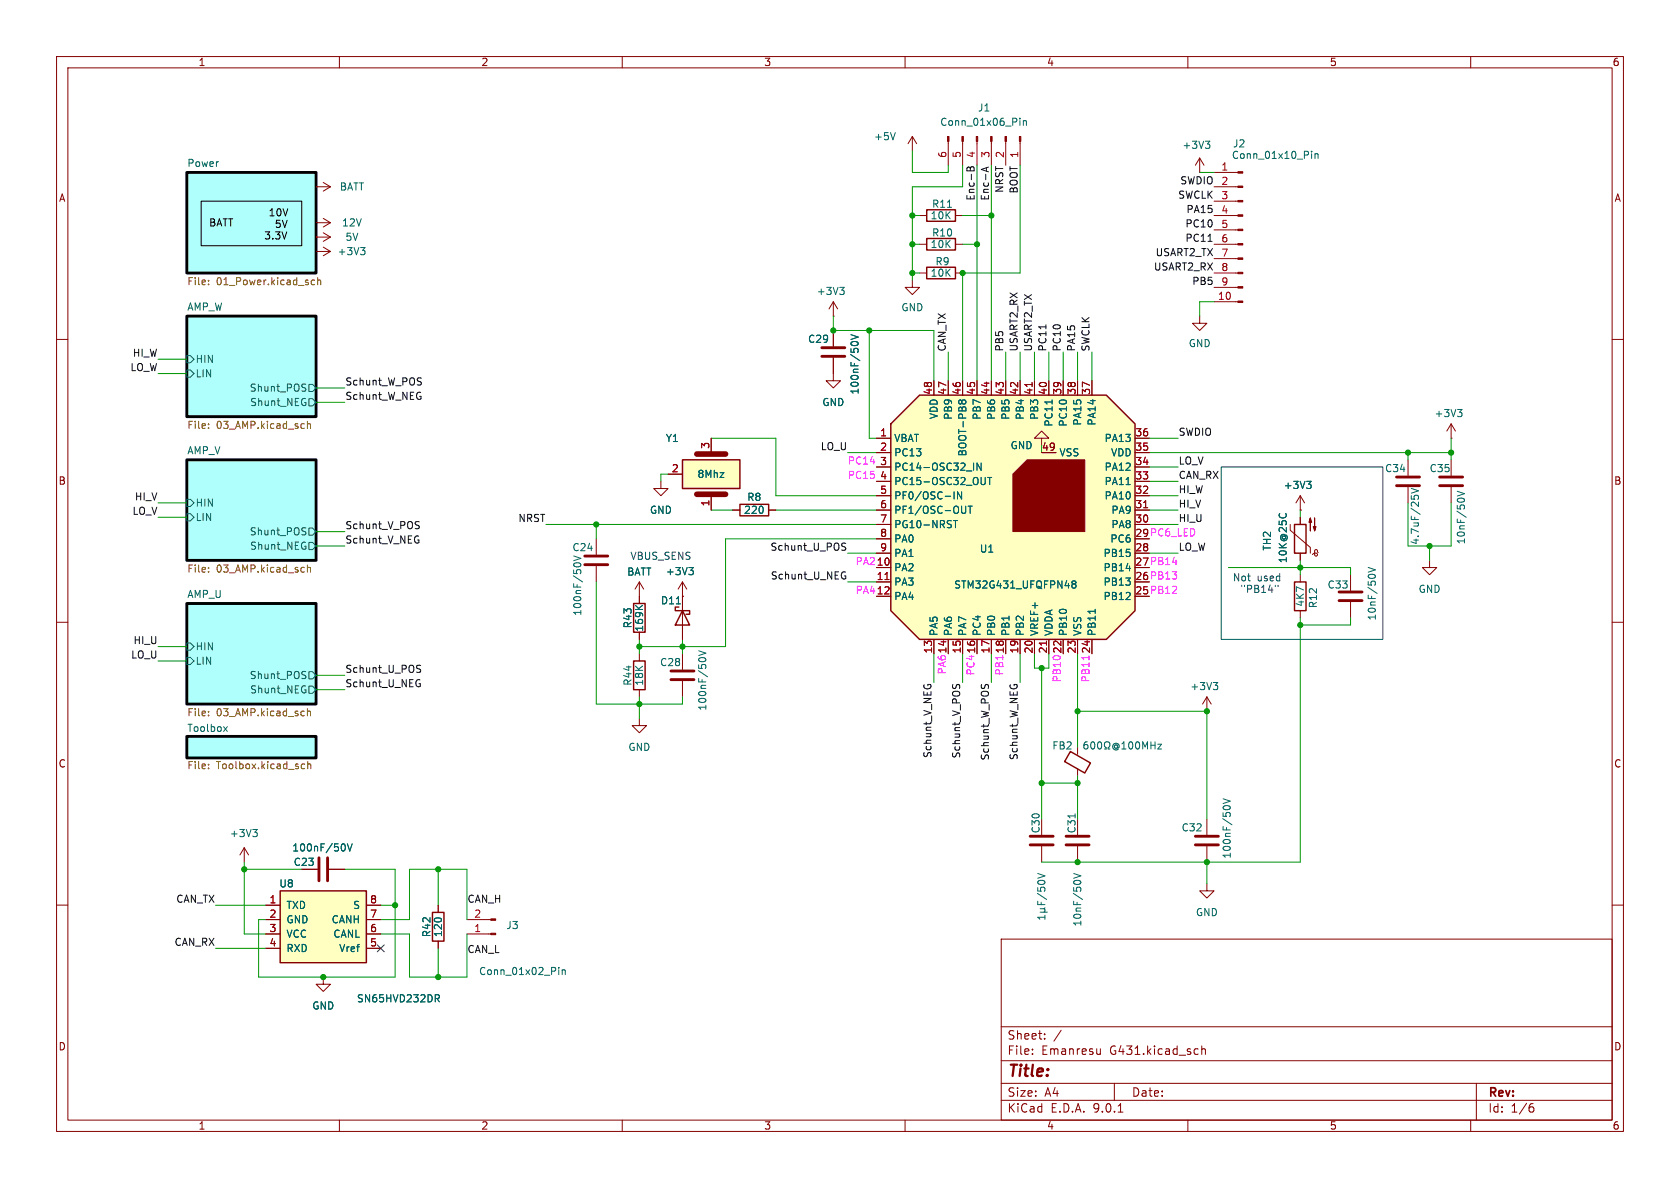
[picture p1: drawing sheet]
<svg xmlns="http://www.w3.org/2000/svg" width="297mm" height="210mm" viewBox="0 0 297 210" stroke-linecap="round" stroke-linejoin="round" font-family="sans-serif">
<defs><g id="words">
<text font-size="2.8" fill="#840000" x="178" y="190.9">Title:</text>
<g font-size="2.1" fill="#840000">
<text x="178" y="184">Sheet:</text>
<text x="178" y="186.7">File:</text>
<text x="184.1" y="186.7">Emanresu</text>
<text x="196.2" y="186.7">G431.kicad_sch</text>
<text x="178" y="196.9">KiCad</text>
<text x="178" y="194.1">Size:</text>
<text x="184.7" y="194.1">A4</text>
<text x="185.7" y="196.9">E.D.A.</text>
<text x="193.3" y="196.9">9.0.1</text>
<text x="200" y="194.1">Date:</text>
<text x="263" y="194.3">Rev:</text>
<text x="263" y="196.9">Id:</text>
<text x="267.1" y="196.9">1/6</text>
</g>
<g font-size="1.8" fill="#840000">
<text x="35" y="11.9">1</text>
<text x="85" y="11.9">2</text>
<text x="135" y="11.9">3</text>
<text x="185" y="11.9">4</text>
<text x="235" y="11.9">5</text>
<text x="285" y="11.9">6</text>
<text x="10.3" y="35.9">A</text>
<text x="285.3" y="35.9">A</text>
<text x="10.3" y="85.9">B</text>
<text x="285.3" y="85.9">B</text>
<text x="200.6" y="95">29 PC6_LED</text>
<text x="200.6" y="100.1">27 PB14</text>
<text x="200.6" y="102.6">26 PB13</text>
<text x="200.6" y="105.2">25 PB12</text>
<text x="10.3" y="135.9">C</text>
<text x="285.3" y="135.9">C</text>
<text x="10.3" y="185.9">D</text>
<text x="285.3" y="185.9">D</text>
<text x="35" y="199.9">1</text>
<text x="85" y="199.9">2</text>
<text x="135" y="199.9">3</text>
<text x="185" y="199.9">4</text>
<text x="235" y="199.9">5</text>
<text x="285" y="199.9">6</text>
</g>
<g font-size="1.8" fill="#006464">
<text x="166.1" y="22.5">Conn_01x06_Pin</text>
<text x="172.8" y="19.9">J1</text>
<text x="33" y="29.6">Power</text>
<text x="154.4" y="25">+5V</text>
<text x="208.9" y="26.5">+3V3</text>
<text x="217.7" y="28.3">Conn_01x10_Pin</text>
<text x="217.9" y="26.3">J2</text>
<text x="60" y="33.9">BATT</text>
<text x="60.4" y="40.2">12V</text>
<text x="164.4" y="39">10K</text>
<text x="164.7" y="36.9">R11</text>
<text x="59.6" y="45.3">+3V3</text>
<text x="61" y="42.8">5V</text>
<text x="164.4" y="44">10K</text>
<text x="164.7" y="42">R10</text>
<text x="165.3" y="47.1">R9</text>
<text x="144.3" y="52.3">+3V3</text>
<text x="164.4" y="49.1">10K</text>
<text x="33" y="55">AMP_W</text>
<text x="159.3" y="55.2">GND</text>
<text x="34.5" y="64.4">HIN</text>
<text x="142.8" y="60.8">C29</text>
<text x="210.1" y="61.6">GND</text>
<text x="34.5" y="66.9">LIN</text>
<text x="44.1" y="69.4">Shunt_POS</text>
<text x="44.1" y="72">Shunt_NEG</text>
<text x="145.3" y="72">GND</text>
<text x="152" y="69.8" transform="rotate(-90 152 69.8)">100nF/50V</text>
<text x="166" y="74.2" transform="rotate(-90 166 74.2)">VDD</text>
<text x="168.5" y="74.3" transform="rotate(-90 168.5 74.3)">PB9</text>
<text x="173.6" y="74.3" transform="rotate(-90 173.6 74.3)">PB7</text>
<text x="176.1" y="74.3" transform="rotate(-90 176.1 74.3)">PB6</text>
<text x="178.7" y="74.3" transform="rotate(-90 178.7 74.3)">PB5</text>
<text x="181.2" y="74.3" transform="rotate(-90 181.2 74.3)">PB4</text>
<text x="183.7" y="74.3" transform="rotate(-90 183.7 74.3)">PB3</text>
<text x="186.3" y="75.5" transform="rotate(-90 186.3 75.5)">PC11</text>
<text x="188.8" y="75.5" transform="rotate(-90 188.8 75.5)">PC10</text>
<text x="191.4" y="75.3" transform="rotate(-90 191.4 75.3)">PA15</text>
<text x="193.9" y="75.3" transform="rotate(-90 193.9 75.3)">PA14</text>
<text x="253.5" y="73.9">+3V3</text>
<text x="33" y="80.4">AMP_V</text>
<text x="117.6" y="78.3">Y1</text>
<text x="158" y="78.3">VBAT</text>
<text x="158" y="80.9">PC13</text>
<text x="158" y="83.4">PC14-OSC32_IN</text>
<text x="171" y="80.8" transform="rotate(-90 171 80.8)">BOOT-PB8</text>
<text x="178.6" y="79.6">GND</text>
<text x="187.2" y="80.9">VSS</text>
<text x="195.2" y="78.3">PA13</text>
<text x="195.2" y="83.4">PA12</text>
<text x="196.3" y="80.9">VDD</text>
<text x="244.8" y="83.7">C34</text>
<text x="252.6" y="83.7">C35</text>
<text x="34.5" y="89.8">HIN</text>
<text x="123.2" y="84.7">8Mhz</text>
<text x="132" y="88.7">R8</text>
<text x="158" y="86">PC15-OSC32_OUT</text>
<text x="158" y="88.5">PF0/OSC-IN</text>
<text x="195.2" y="86">PA11</text>
<text x="195.2" y="88.5">PA10</text>
<text x="226.8" y="86.6">+3V3</text>
<text x="34.5" y="92.3">LIN</text>
<text x="44.1" y="94.8">Shunt_POS</text>
<text x="114.8" y="91">GND</text>
<text x="131.4" y="91">220</text>
<text x="158" y="91">PF1/OSC-OUT</text>
<text x="158" y="93.6">PG10-NRST</text>
<text x="196.4" y="91">PA9</text>
<text x="196.4" y="93.6">PA8</text>
<text x="44.1" y="97.4">Shunt_NEG</text>
<text x="101.1" y="97.6">C24</text>
<text x="110.8" y="102">BATT</text>
<text x="117.6" y="101.9">+3V3</text>
<text x="158" y="96.1">PA0</text>
<text x="158" y="98.7">PA1</text>
<text x="158" y="101.2">PA2</text>
<text x="173.1" y="97.9">U1</text>
<text x="195" y="98.7">PB15</text>
<text x="195" y="101.2">PB14</text>
<text x="196.2" y="96.1">PC6</text>
<text x="224.9" y="97.4" transform="rotate(-90 224.9 97.4)">TH2</text>
<text x="227.7" y="99.6" transform="rotate(-90 227.7 99.6)">10K@25C</text>
<text x="251.1" y="96.4" transform="rotate(-90 251.1 96.4)">4.7uF/25V</text>
<text x="259.2" y="96.3" transform="rotate(-90 259.2 96.3)">10nF/50V</text>
<text x="33" y="105.8">AMP_U</text>
<text x="116.7" y="107">D11</text>
<text x="158" y="103.7">PA3</text>
<text x="158" y="106.3">PA4</text>
<text x="168.6" y="104.2">STM32G431_UFQFPN48</text>
<text x="195" y="103.7">PB13</text>
<text x="195" y="106.3">PB12</text>
<text x="230.7" y="107.4" transform="rotate(-90 230.7 107.4)">4K7</text>
<text x="233" y="107.6" transform="rotate(-90 233 107.6)">R12</text>
<text x="234.6" y="104.2">C33</text>
<text x="250.7" y="105">GND</text>
<text x="103" y="109" transform="rotate(-90 103 109)">100nF/50V</text>
<text x="111.9" y="111.2" transform="rotate(-90 111.9 111.2)">R43</text>
<text x="113.9" y="111.8" transform="rotate(-90 113.9 111.8)">169K</text>
<text x="166" y="112.5" transform="rotate(-90 166 112.5)">PA5</text>
<text x="168.5" y="112.5" transform="rotate(-90 168.5 112.5)">PA6</text>
<text x="171" y="112.5" transform="rotate(-90 171 112.5)">PA7</text>
<text x="173.6" y="112.5" transform="rotate(-90 173.6 112.5)">PC4</text>
<text x="176.1" y="112.5" transform="rotate(-90 176.1 112.5)">PB0</text>
<text x="178.7" y="112.5" transform="rotate(-90 178.7 112.5)">PB1</text>
<text x="181.2" y="112.5" transform="rotate(-90 181.2 112.5)">PB2</text>
<text x="183.7" y="112.5" transform="rotate(-90 183.7 112.5)">VREF+</text>
<text x="186.3" y="112.5" transform="rotate(-90 186.3 112.5)">VDDA</text>
<text x="188.8" y="112.5" transform="rotate(-90 188.8 112.5)">PB10</text>
<text x="191.4" y="112.5" transform="rotate(-90 191.4 112.5)">VSS</text>
<text x="193.9" y="112.5" transform="rotate(-90 193.9 112.5)">PB11</text>
<text x="243.4" y="109.8" transform="rotate(-90 243.4 109.8)">10nF/50V</text>
<text x="34.5" y="115.2">HIN</text>
<text x="34.5" y="117.7">LIN</text>
<text x="116.6" y="118">C28</text>
<text x="44.1" y="120.2">Shunt_POS</text>
<text x="44.1" y="122.8">Shunt_NEG</text>
<text x="111.9" y="121.3" transform="rotate(-90 111.9 121.3)">R44</text>
<text x="113.9" y="121.3" transform="rotate(-90 113.9 121.3)">18K</text>
<text x="125.1" y="125.7" transform="rotate(-90 125.1 125.7)">100nF/50V</text>
<text x="210.3" y="122.2">+3V3</text>
<text x="33" y="129.5">Toolbox</text>
<text x="111" y="132.9">GND</text>
<text x="185.9" y="132.7">FB2</text>
<text x="40.5" y="148.2">+3V3</text>
<text x="184" y="147.4" transform="rotate(-90 184 147.4)">C30</text>
<text x="190.3" y="147.4" transform="rotate(-90 190.3 147.4)">C31</text>
<text x="208.8" y="147.2">C32</text>
<text x="51.6" y="150.7">100nF/50V</text>
<text x="51.8" y="153.3">C23</text>
<text x="217.8" y="151.9" transform="rotate(-90 217.8 151.9)">100nF/50V</text>
<text x="49.3" y="157.1">U8</text>
<text x="50.5" y="160.9">TXD</text>
<text x="62.3" y="160.9">S</text>
<text x="50.5" y="163.4">GND</text>
<text x="50.5" y="166">VCC</text>
<text x="58.5" y="163.4">CANH</text>
<text x="58.8" y="166">CANL</text>
<text x="76.3" y="165.8" transform="rotate(-90 76.3 165.8)">R42</text>
<text x="78.3" y="165.7" transform="rotate(-90 78.3 165.7)">120</text>
<text x="89.4" y="164.4">J3</text>
<text x="191.4" y="163.9" transform="rotate(-90 191.4 163.9)">10nF/50V</text>
<text x="211.3" y="162.2">GND</text>
<text x="50.5" y="168.5">RXD</text>
<text x="59.9" y="168.5">Vref</text>
<text x="84.6" y="172.6">Conn_01x02_Pin</text>
<text x="55.1" y="178.7">GND</text>
<text x="63" y="177.4">SN65HVD232DR</text>
</g>
<g font-size="1.8" fill="#a90000">
<text x="167.4" y="28" transform="rotate(-90 167.4 28)">6</text>
<text x="169.9" y="28" transform="rotate(-90 169.9 28)">5</text>
<text x="172.5" y="28" transform="rotate(-90 172.5 28)">4</text>
<text x="175" y="28" transform="rotate(-90 175 28)">3</text>
<text x="177.5" y="28" transform="rotate(-90 177.5 28)">2</text>
<text x="180.1" y="28" transform="rotate(-90 180.1 28)">1</text>
<text x="215.8" y="30.2">1</text>
<text x="215.8" y="32.8">2</text>
<text x="215.8" y="35.3">3</text>
<text x="215.8" y="37.8">4</text>
<text x="215.8" y="40.4">5</text>
<text x="215.8" y="42.9">6</text>
<text x="215.8" y="45.5">7</text>
<text x="215.2" y="53.1">10</text>
<text x="215.8" y="48">8</text>
<text x="215.8" y="50.5">9</text>
<text x="164.8" y="69.9" transform="rotate(-90 164.8 69.9)">48</text>
<text x="167.4" y="69.9" transform="rotate(-90 167.4 69.9)">47</text>
<text x="169.9" y="69.9" transform="rotate(-90 169.9 69.9)">46</text>
<text x="172.5" y="69.9" transform="rotate(-90 172.5 69.9)">45</text>
<text x="175" y="69.9" transform="rotate(-90 175 69.9)">44</text>
<text x="177.5" y="69.9" transform="rotate(-90 177.5 69.9)">43</text>
<text x="180.1" y="69.9" transform="rotate(-90 180.1 69.9)">42</text>
<text x="182.6" y="69.9" transform="rotate(-90 182.6 69.9)">41</text>
<text x="185.2" y="69.9" transform="rotate(-90 185.2 69.9)">40</text>
<text x="187.7" y="69.9" transform="rotate(-90 187.7 69.9)">39</text>
<text x="190.2" y="69.9" transform="rotate(-90 190.2 69.9)">38</text>
<text x="192.8" y="69.9" transform="rotate(-90 192.8 69.9)">37</text>
<text x="155.5" y="77.2">1</text>
<text x="200.6" y="77.2">36</text>
<text x="118.7" y="83.6">2</text>
<text x="125.5" y="79.4" transform="rotate(-90 125.5 79.4)">3</text>
<text x="155.5" y="79.8">2</text>
<text x="155.5" y="82.3">3</text>
<text x="184.1" y="79.8">49</text>
<text x="200.6" y="79.8">35</text>
<text x="200.6" y="82.3">34</text>
<text x="125.5" y="89.6" transform="rotate(-90 125.5 89.6)">1</text>
<text x="155.5" y="84.8">4</text>
<text x="155.5" y="87.4">5</text>
<text x="155.5" y="89.9">6</text>
<text x="200.6" y="84.8">33</text>
<text x="200.6" y="87.4">32</text>
<text x="200.6" y="89.9">31</text>
<text x="155.5" y="92.5">7</text>
<text x="155.5" y="95">8</text>
<text x="200.6" y="92.5">30</text>
<text x="200.6" y="95">29</text>
<text x="154.9" y="100.1">10</text>
<text x="155.5" y="97.5">9</text>
<text x="200.6" y="97.5">28</text>
<text x="200.6" y="100.1">27</text>
<text x="154.9" y="102.6">11</text>
<text x="154.9" y="105.2">12</text>
<text x="200.6" y="102.6">26</text>
<text x="200.6" y="105.2">25</text>
<text x="164.8" y="115.6" transform="rotate(-90 164.8 115.6)">13</text>
<text x="167.4" y="115.6" transform="rotate(-90 167.4 115.6)">14</text>
<text x="169.9" y="115.6" transform="rotate(-90 169.9 115.6)">15</text>
<text x="172.5" y="115.6" transform="rotate(-90 172.5 115.6)">16</text>
<text x="175" y="115.6" transform="rotate(-90 175 115.6)">17</text>
<text x="177.5" y="115.6" transform="rotate(-90 177.5 115.6)">18</text>
<text x="180.1" y="115.6" transform="rotate(-90 180.1 115.6)">19</text>
<text x="182.6" y="115.6" transform="rotate(-90 182.6 115.6)">20</text>
<text x="185.2" y="115.6" transform="rotate(-90 185.2 115.6)">21</text>
<text x="187.7" y="115.6" transform="rotate(-90 187.7 115.6)">22</text>
<text x="190.2" y="115.6" transform="rotate(-90 190.2 115.6)">23</text>
<text x="192.8" y="115.6" transform="rotate(-90 192.8 115.6)">24</text>
<text x="47.6" y="159.8">1</text>
<text x="65.3" y="159.8">8</text>
<text x="47.6" y="162.3">2</text>
<text x="47.6" y="164.8">3</text>
<text x="47.6" y="167.4">4</text>
<text x="65.3" y="162.3">7</text>
<text x="65.3" y="164.8">6</text>
<text x="65.3" y="167.4">5</text>
<text x="83.7" y="164.8">1</text>
<text x="83.7" y="162.3">2</text>
</g>
<g font-size="1.8" fill="#0f0f0f">
<text x="172.4" y="35.6" transform="rotate(-90 172.4 35.6)">Enc-B</text>
<text x="174.9" y="35.6" transform="rotate(-90 174.9 35.6)">Enc-A</text>
<text x="177.5" y="34.2" transform="rotate(-90 177.5 34.2)">NRST</text>
<text x="180" y="34.3" transform="rotate(-90 180 34.3)">BOOT</text>
<text x="208.2" y="35.2">SWCLK</text>
<text x="208.6" y="32.7">SWDIO</text>
<text x="209.5" y="40.3">PC10</text>
<text x="209.6" y="37.8">PA15</text>
<text x="203.9" y="47.9">USART2_RX</text>
<text x="204.2" y="45.4">USART2_TX</text>
<text x="209.5" y="42.8">PC11</text>
<text x="210.7" y="50.5">PB5</text>
<text x="23" y="65.7">LO_W</text>
<text x="23.4" y="63.2">HI_W</text>
<text x="167.3" y="62.2" transform="rotate(-90 167.3 62.2)">CAN_TX</text>
<text x="177.5" y="62.2" transform="rotate(-90 177.5 62.2)">PB5</text>
<text x="180" y="62.2" transform="rotate(-90 180 62.2)">USART2_RX</text>
<text x="182.5" y="62.2" transform="rotate(-90 182.5 62.2)">USART2_TX</text>
<text x="185.1" y="62.2" transform="rotate(-90 185.1 62.2)">PC11</text>
<text x="187.6" y="62.2" transform="rotate(-90 187.6 62.2)">PC10</text>
<text x="190.2" y="62.2" transform="rotate(-90 190.2 62.2)">PA15</text>
<text x="192.7" y="62.2" transform="rotate(-90 192.7 62.2)">SWCLK</text>
<text x="61" y="70.8">Schunt_W_NEG</text>
<text x="61" y="68.2">Schunt_W_POS</text>
<text x="208.3" y="77.1">SWDIO</text>
<text x="145" y="79.7">LO_U</text>
<text x="208.3" y="82.2">LO_V</text>
<text x="23.7" y="88.6">HI_V</text>
<text x="208.3" y="87.3">HI_W</text>
<text x="208.3" y="84.7">CAN_RX</text>
<text x="208.3" y="89.8">HI_V</text>
<text x="23.3" y="91.1">LO_V</text>
<text x="61" y="93.6">Schunt_V_POS</text>
<text x="91.5" y="92.4">NRST</text>
<text x="208.3" y="92.4">HI_U</text>
<text x="61" y="96.2">Schunt_V_NEG</text>
<text x="136.1" y="97.4">Schunt_U_POS</text>
<text x="208.3" y="97.4">LO_W</text>
<text x="136.2" y="102.5">Schunt_U_NEG</text>
<text x="23.5" y="114">HI_U</text>
<text x="23.1" y="116.5">LO_U</text>
<text x="61" y="119">Schunt_U_POS</text>
<text x="61" y="121.6">Schunt_U_NEG</text>
<text x="164.8" y="134.1" transform="rotate(-90 164.8 134.1)">Schunt_V_NEG</text>
<text x="169.8" y="134.2" transform="rotate(-90 169.8 134.2)">Schunt_V_POS</text>
<text x="174.9" y="134.5" transform="rotate(-90 174.9 134.5)">Schunt_W_POS</text>
<text x="180" y="134.5" transform="rotate(-90 180 134.5)">Schunt_W_NEG</text>
<text x="31.1" y="159.7">CAN_TX</text>
<text x="82.5" y="159.7">CAN_H</text>
<text x="30.8" y="167.3">CAN_RX</text>
<text x="82.5" y="168.6">CAN_L</text>
</g>
<g font-size="1.8">
<text x="36.9" y="40.2">BATT</text>
<text x="47.6" y="38.4">10V</text>
<text x="48.9" y="40.5">5V</text>
<text x="46.6" y="42.5">3.3V</text>
</g>
<g font-size="1.8" fill="#725600">
<text x="33" y="50.7">File:</text>
<text x="38.2" y="50.7">01_Power.kicad_sch</text>
<text x="33" y="76.1">File:</text>
<text x="38.2" y="76.1">03_AMP.kicad_sch</text>
<text x="33" y="101.5">File:</text>
<text x="38.2" y="101.5">03_AMP.kicad_sch</text>
<text x="33" y="126.9">File:</text>
<text x="38.2" y="126.9">03_AMP.kicad_sch</text>
<text x="33" y="136.3">File:</text>
<text x="38.2" y="136.3">Toolbox.kicad_sch</text>
</g>
<g font-size="1.8" fill="#f0f">
<text x="149.8" y="82.2">PC14</text>
<text x="149.8" y="84.7">PC15</text>
<text x="151.2" y="100">PA2</text>
<text x="151.2" y="105.1">PA4</text>
<text x="167.3" y="119.3" transform="rotate(-90 167.3 119.3)">PA6</text>
<text x="172.4" y="119.5" transform="rotate(-90 172.4 119.5)">PC4</text>
<text x="177.5" y="119.5" transform="rotate(-90 177.5 119.5)">PB1</text>
<text x="187.6" y="120.7" transform="rotate(-90 187.6 120.7)">PB10</text>
<text x="192.7" y="120.7" transform="rotate(-90 192.7 120.7)">PB11</text>
</g>
<g font-size="1.8" fill="#0000c2">
<text x="111.4" y="99.2">VBUS_SENS</text>
<text x="217.9" y="103">Not</text>
<text x="219.4" y="105">&quot;PB14&quot;</text>
<text x="222.2" y="103">used</text>
</g>
</g></defs>
<g fill="none" stroke="#840000" stroke-width=".18">
<path d="M10 10h277v190h-277zM12 12h273v186h-273zM60 10v2M110 10v2M160 10v2M210 10v2M260 10v2M162.6 48.3h1.2M162.6 43.2h1.2M168.9 48.3h1.3M168.9 43.2h1.3M10 60h2"/>
<path d="M285 60h2M252.7 99.1v1.2h1.3l-1.3 1.3-1.2-1.3h1.2M10 110h2M285 110h2M190.5 132.1v1.3M190.5 135.9v1.3M190.5 149.6v2.8M10 160h2M177 166h108v32h-108zM285 160h2M60 198v2M110 198v2"/>
<path d="M160 198v2M177 194.5h108M177 191.5h108M177 187.5h108M177 181.5h108M182.5 186.3v.1M182.5 185.5v.1M184.7 183.6v.1M184.7 182.8v.1M187.6 182.1l-1.3 2M194.5 185.4v1M194.5 186.3l-.4 .1"/>
<path d="M197 191.5v3M197.7 196.6h.8M210 198v2M212.5 184.9v1.5M212.5 185.5l.2-.1 .3 .1 .1 .9M260 198v2M261 191.5v6.5M270.6 195.7h.4l.2 .3-.1 .5-.5 .1M271 195.1l-.4 .1"/>
</g>
<g fill="#affffd" stroke="#affffd" stroke-width=".18">
<path d="M33 106.7h22.9v17.8h-22.9z"/>
<path d="M33 130.2h22.9v3.8h-22.9z"/>
<path d="M33 81.3h22.9v17.8h-22.9z"/>
<path d="M33 55.9h22.9v17.8h-22.9z"/>
<path d="M33 30.5h22.9v17.8h-22.9z"/>
</g>
<path d="M33 30.5h22.9v17.8h-22.9zM33 55.9h22.9v17.8h-22.9zM33 81.3h22.9v17.8h-22.9zM33 106.7h22.9v17.8h-22.9zM33 130.2h22.9v3.8h-22.9z" fill="none" stroke="#000" stroke-width=".5"/>
<g fill="none" stroke="#006464" stroke-width=".18">
<path d="M33 62.9h.7l.6 .6-.6 .6h-.7zM33 65.4h.7l.6 .6-.6 .7h-.7zM53.8 71.2h.3l-.1 .4M53.8 68.6l.3 .2-.3 .4M53.9 67.9l.2 .1M54.6 67.9h.6l.7 .7-.7 .6h-.6zM54.6 70.5h.6l.7 .6-.7 .7h-.6zM33 88.3h.7l.6 .6-.6 .6h-.7zM33 90.8h.7l.6 .6-.6 .7h-.7zM53.8 96.6h.3l-.1 .4M53.8 94l.3 .2-.3 .4M53.9 93.3l.2 .1"/>
<path d="M54.6 93.3h.6l.7 .7-.7 .6h-.6zM54.6 95.9h.6l.7 .6-.7 .7h-.6zM33 113.7h.7l.6 .6-.6 .6h-.7zM33 116.2h.7l.6 .6-.6 .7h-.7zM53.8 119.4l.3 .2-.3 .4M53.9 118.7l.2 .1M54.6 118.7h.6l.7 .7-.7 .6h-.6zM39.5 128.5l.7 .8M40.2 128.5l-.7 .8M53.8 122h.3l-.1 .4M54.6 121.3h.6l.7 .6-.7 .7h-.6zM192.2 131.1l-.3 .1a.86 .86 0 0 0 0 1.2l.4-.1v-.4l-.2-.3h-.2l-.3 .3"/>
<path d="M192.9 131.3l.2-.2a.68 .68 0 0 1 .5 .7 .68 .68 0 0 1-.5 .6l-.2-.1-.1-.4zM194.2 131.3l.1-.2a.68 .68 0 0 1 .5 .7 .68 .68 0 0 1-.5 .6l-.1-.1-.2-.4zM195.2 132.4h.3v-.2a.54 .54 0 0 1-.2-.8 .54 .54 0 0 1 .7-.2 .58 .58 0 0 1-.1 1v.2h.3M197.5 131.8a.31 .31 0 0 0-.4 0 .31 .31 0 0 0 0 .4 .31 .31 0 0 0 .4 0M197.5 131.7v.5M197.5 132.2h.2a.55 .55 0 0 0-.3-.8 .55 .55 0 0 0-.7 .6 .61 .61 0 0 0 .4 .5 .61 .61 0 0 0 .6-.1M198.3 132.4h.8M198.3 131.5l.4-.4v1.3M199.7 131.2l.1-.1a.68 .68 0 0 1 .5 .7 .68 .68 0 0 1-.5 .6 .84 .84 0 0 1-.1-1.2zM200.9 131.3l.1-.2a.68 .68 0 0 1 .5 .7 .68 .68 0 0 1-.5 .6l-.1-.1-.2-.4zM202 132.4v-1.3l.4 .9 .5-.9v1.3M203.5 131.1v1.3"/>
<path d="M203.5 131.7h.7M204.2 131.1v1.3M204.7 131.6h.6l-.6 .8h.6M189.8 154.4l1.3 .4-1.3 .5M190.1 155.7h.7M190.1 143.9v.7"/>
</g>
<g fill="none" stroke="#725600" stroke-width=".18">
<path d="M36.9 49.6v.1M36.9 50.2v.1M55 50.1l.3 .2h.3M55.6 49.6l-.3-.1-.3 .2M56.2 49.6l.1-.1 .3 .1 .1 .7M56.2 49.1v1.2M36.9 75v.1M36.9 75.6v.1M54.3 74.5v1.2M54.3 75l.2-.1 .3 .1 .1 .7M54.3 99.9v1.2M36.9 100.4v.1"/>
<path d="M36.9 101v.1M54.3 100.4l.2-.1 .3 .1 .1 .7M36.9 126.4v.1M36.9 125.8v.1M36.9 135.1v.1M36.9 135.8v.1M53.4 135.8h.5M53.4 135.1h.5M54.3 125.3v1.2M54.3 125.8l.2-.1 .3 .1 .1 .7M54.4 135.2l.2-.2 .3 .1 .1 .8M54.4 134.6v1.3"/>
</g>
<path d="M163.8 47.2h5.1v2.1h-5.1zM163.8 42.2h5.1v2h-5.1zM189.2 132.8l3.6 2.1-1 1.8-3.6-2.1z" fill="none" stroke="#840000" stroke-width=".25"/>
<path d="M188.5 149.4h4M188.5 147.8h4" fill="none" stroke="#840000" stroke-width=".51"/>
<path d="M157.5 74.9l5.1-5h33l5.1 5v33.1l-5.1 5h-33l-5.1-5z" fill="#ffffc2"/>
<path d="M163.8 37.1h5.1v2h-5.1zM157.5 74.9l5.1-5h33l5.1 5v33.1l-5.1 5h-33l-5.1-5zM228.9 92.7h2v5.1h-2zM228.9 102.9h2v5.1h-2z" fill="none" stroke="#840000" stroke-width=".25"/>
<g fill="#840000" stroke="#840000" stroke-width=".18">
<path d="M179.1 83.8l2.5-2.5h10.2v12.7h-12.7z"/>
<path d="M180.2 24.1h.3v.9h-.3z"/>
<path d="M177.7 24.1h.2v.9h-.2z"/>
<path d="M175.1 24.1h.3v.9h-.3z"/>
<path d="M172.6 24.1h.2v.9h-.2z"/>
<path d="M170.1 24.1h.2v.9h-.2z"/>
<path d="M167.5 24.1h.3v.9h-.3z"/>
<path d="M218.8 30.4h.9v.2h-.9z"/>
<path d="M218.8 32.9h.9v.2h-.9z"/>
<path d="M218.8 35.4h.9v.3h-.9z"/>
<path d="M218.8 38h.9v.2h-.9z"/>
<path d="M218.8 40.5h.9v.3h-.9z"/>
<path d="M218.8 43.1h.9v.2h-.9z"/>
<path d="M218.8 45.6h.9v.2h-.9z"/>
<path d="M218.8 48.1h.9v.3h-.9z"/>
<path d="M218.8 50.7h.9v.2h-.9z"/>
<path d="M218.8 53.2h.9v.3h-.9z"/>
<path d="M232.4 91.6v2.3l-.2-.8h.5l-.3 .8z"/>
<path d="M231.6 91.6l.3 .7h-.5l.2-.7v2.3z"/>
</g>
<g fill="none" stroke="#840000" stroke-width=".18">
<path d="M161.3 24.1l-.8 1.3M161.3 24.1l.8 1.3M161.3 24.1v2.6M162.6 38.1h1.2M167.6 25v4.2M168.9 38.1h1.3M170.2 25v4.2M172.7 25v4.2M175.3 25v4.2M177.8 25v4.2M180.3 25v4.2M212.1 30.5h.1"/>
<path d="M212.1 27.9l.8 1.3M212.1 27.9l-.8 1.3M212.1 27.9v2.6M214.6 30.5h4.2M214.6 33h4.2M214.6 35.6h4.2M214.6 38.1h4.2M147.3 55.9h.1M147.3 53.3v2.6M147.3 58.4v2.8M147.3 53.3l.8 1.3M147.3 53.3l-.7 1.3"/>
<path d="M212.1 55.9v1.3h1.3l-1.3 1.2-1.3-1.2h1.3M214.6 40.6h4.2M214.6 43.2h4.2M214.6 45.7h4.2M214.6 48.3h4.2M214.6 50.8h4.2M214.6 53.3h4.2M147.3 63.2v4.1h1.3l-1.3 1.3-1.3-1.3h1.3M154.9 77.5h2.6M165.1 67.3v2.6M167.6 67.3v2.6M170.2 67.3v2.6"/>
<path d="M172.7 67.3v2.6M175.3 67.3v2.6M177.8 67.3v2.6M180.3 67.3v2.6M182.9 67.3v2.6M184.1 77.5h1.3l-1.3-1.3-1.2 1.3h1.2v1.2M185.4 67.3v2.6M188 67.3v2.6M190.5 67.3v2.6M193 67.3v2.6M200.7 77.5h2.5M256.5 77.5h.1"/>
<path d="M256.5 74.9l.8 1.3M256.5 74.9l-.7 1.3M256.5 74.9v2.6M105.4 95.3v2.7M116.8 85.1v1.3h1.3l-1.3 1.2-1.2-1.2h1.2M154.9 80h2.6M154.9 82.6h2.6M154.9 85.1h2.6M154.9 87.6h2.6M154.9 90.2h2.6M154.9 92.7h2.6M154.9 95.3h2.6"/>
<path d="M154.9 97.8h2.6M184.1 80h2.6M200.7 80h2.5M200.7 82.6h2.5M200.7 85.1h2.5M200.7 87.6h2.5M200.7 90.2h2.5M200.7 92.7h2.5M200.7 97.8h2.5M228.1 92.7v1l3.5 3.1v1M229.9 90.2h.1M229.9 87.6v2.6"/>
<path d="M229.9 91.4v1.3M229.9 97.8v1.3M229.9 87.6l.7 1.3M229.9 87.6l-.8 1.3M232 98l.5-.2h.3l.1 .2-.2 .3-.3-.3M233 97.7l-.2-.5h-.3l-.1 .2v.6M105.4 100.1v2.8M154.9 100.3h2.6M154.9 102.9h2.6M154.9 105.4h2.6M165.1 113v2.6M167.6 113v2.6"/>
<path d="M170.2 113v2.6M172.7 113v2.6M175.3 113v2.6M177.8 113v2.6M180.3 113v2.6M182.9 113v2.6M185.4 113v2.6M188 113v2.6M190.5 113v2.6M193 113v2.6M229.9 101.6v1.3M229.9 108v1.2"/>
<path d="M238.8 101.6v2.8M238.8 106.4v2.8M213.4 125.7h.1M213.4 123.2l.7 1.3M213.4 123.2l-.8 1.3M213.4 123.2v2.5M43.2 149.9l-.8 1.2M43.2 149.9l.7 1.2M43.2 149.9v2.5M53.3 153.7h2.8M58.2 153.7h2.8M184.1 149.6v2.8"/>
<path d="M213.4 156.2v1.3h1.2l-1.2 1.3-1.3-1.3h1.3M213.4 144.8v2.8M213.4 149.6v2.8"/>
</g>
<g fill="none" stroke="#006464" stroke-width=".18">
<path d="M158.3 23.4l-.4 1.3M167.5 36.6h.7M180.3 20.9v.1M180.3 21.3v.9M180.9 21.3v.9M180.9 21.4l.2-.1 .3 .1 .1 .8M213.1 25h.8l-.4 .4M213.6 25.4l.3 .3v.3l-.3 .2M231.9 26.7v.2M231.9 27.2v.8M232.5 27.2v.8M232.5 27.3l.2-.1h.3v.8"/>
<path d="M148.5 50.8h.7l-.4 .5M149 51.3l.2 .2v.3l-.2 .3M150.4 59.2l1.3 .4-1.3 .4M150.4 60.7a.79 .79 0 0 1 1.3 0M170 71.2v.1M170 70.9l-.2-.2-.2 .1-.1 .1v.4M170 70.9l.3-.2 .3 .1 .2 .1-.1 .4M170 70.9v.3M170 71.2l.1 .1M186 70.7v.7M257.7 72.4h.8l-.5 .5M258.2 72.9l.3 .2v.3l-.3 .3"/>
<path d="M101.4 99.8a.79 .79 0 0 1 1.3 0M101.4 98.3l1.3 .4-1.3 .4M168.6 92h.7M168.7 86.9v1.3M168.9 92v1.3M170 86.9v1.3l-.7-1.3v1.3M170.7 89.5v1l-.1 .2h-.4M171.2 89.5h.7M171.5 89.5v1.2M172.1 81.9v1.2M173.4 81.9v1.2l-.7-1.2v1.2M174.2 84.4v1l-.1 .2"/>
<path d="M174.6 84.4h.7M175 84.4v1.3M199.1 85.7h.7M226.3 90.8l-.2 .2M227.3 90.8l.1 .2M231 85.1h.8l-.4 .5M231.5 85.6l.3 .2v.3l-.3 .3M189.7 103.2l-.2-.2 .2-.3h.3l.2 .2-.2 .3M189.7 103.2l-.2 .3 .1 .3 .1 .2 .4-.1 .1-.2v-.2l-.2-.3M189.7 103.2h.3M193.6 107.7v.7M241.9 100.3l1.2 .4-1.2 .5"/>
<path d="M242.1 101.6h.8M214.5 120.6h.8l-.4 .5M215 121.1l.3 .3v.3l-.3 .2M44.7 146.6h.8l-.4 .5M45.2 147.1l.3 .3v.3l-.3 .2M60.7 149.2a.79 .79 0 0 1 0 1.2M61.4 149.2l.4 1.2 .5-1.2M183.4 157.9l1.6 1.1M183.5 156.9v.6l.6 .1-.2-.2 .1-.4 .2-.2 .4 .1 .1 .2-.1 .5M183.5 159.3v.6h1.2M183.5 154.4l1.2 .4-1.2 .5M183.5 155.8a.75 .75 0 0 1 1.2 .2 .72 .72 0 0 1-1.2-.1z"/>
<path d="M184.1 159.5v.4M216.2 142.7a.79 .79 0 0 1 1.3 0M216.2 141.2l1.3 .4-1.3 .4M183.9 161.2h1.3M183.9 160.6h.6M184.5 160.6l.2 .2v.3l-.2 .1M184.7 161.8v.7M184.7 162.2h-1.2l.3 .3M184.7 160.5l-.2 .1"/>
</g>
<path d="M182.5 67.6v.7M202.2 89.8h.7M156.5 102.5h.7M185 113.3v.8" fill="none" stroke="#a90000" stroke-width=".18"/>
<path d="M145.3 63h4.1M145.3 61.5h4.1M103.4 99.8h4M103.4 98.3h4M236.7 106.2h4.1M236.7 104.6h4.1M56.4 151.6v4.1M57.9 151.6v4.1M182.1 149.4h4.1M182.1 147.8h4.1M211.3 149.4h4.1M211.3 147.8h4.1" fill="none" stroke="#840000" stroke-width=".51"/>
<path d="M120.6 81.3h10.2v5.1h-10.2z" fill="#ffffc2"/>
<path d="M120.6 81.3h10.2v5.1h-10.2zM130.8 89.2h5.1v2h-5.1zM76.5 161.3h2v5.1h-2z" fill="none" stroke="#840000" stroke-width=".25"/>
<path d="M123.2 87.4h5.1M123.2 80.3h5.1" fill="none" stroke="#840000" stroke-width="1"/>
<path d="M161.3 49.5v1.3h1.3l-1.3 1.3-1.3-1.3h1.3M125.7 77.5v2.5M118.1 83.8h2.5M125.7 87.6v2.6M129.5 90.2h1.3M135.9 90.2h1.3M77.5 160v1.3M77.5 166.4v1.2M82.5 165.1h4.3M82.5 162.6h4.3" fill="none" stroke="#840000" stroke-width=".18"/>
<g fill="#840000" stroke="#840000" stroke-width=".18">
<path d="M86.8 165h.8v.2h-.8z"/>
<path d="M86.8 162.4h.8v.3h-.8z"/>
</g>
<path d="M98.8 171v.1M98.8 171.4v.9M99.4 171.4v.9M99.4 171.6l.2-.2 .3 .1v.8" fill="none" stroke="#006464" stroke-width=".18"/>
<path d="M49.5 157.5h15.3v12.7h-15.3z" fill="#ffffc2"/>
<path d="M112 116.8h2v5.1h-2zM112 106.7h2v5.1h-2zM120 107.3h-.6v.7h2.5v.6h-.6M120.6 108l1.3 2.5h-2.5zM49.5 157.5h15.3v12.7h-15.3z" fill="none" stroke="#840000" stroke-width=".25"/>
<g fill="none" stroke="#840000" stroke-width=".18">
<path d="M55.9 39.4h.1M55.9 33h.1M55.9 39.4h2.5M55.9 33h2.5M57.1 38.6l1.3 .8M57.1 32.3l1.3 .7M58.4 39.4l-1.3 .7M58.4 33l-1.3 .8M55.9 44.5h.1M55.9 41.9h.1M55.9 44.5h2.5M55.9 41.9h2.5"/>
<path d="M57.1 43.7l1.3 .8M57.1 41.1l1.3 .8M58.4 44.5l-1.3 .7M58.4 41.9l-1.3 .8M147.3 58.4v2.8M125.7 77.5v2.5M147.3 63.2v2.8M154.9 77.5h2.6M165.1 67.3v2.6M167.6 67.3v2.6M170.2 67.3v2.6M172.7 67.3v2.6"/>
<path d="M175.3 67.3v2.6M177.8 67.3v2.6M180.3 67.3v2.6M182.9 67.3v2.6M185.4 67.3v2.6M188 67.3v2.6M190.5 67.3v2.6M193 67.3v2.6M200.7 77.5h2.5M118.1 83.8h2.5M125.7 87.6v2.6M129.5 90.2h1.3"/>
<path d="M135.9 90.2h1.3M154.9 80h2.6M154.9 82.6h2.6M154.9 85.1h2.6M154.9 87.6h2.6M154.9 90.2h2.6M154.9 92.7h2.6M154.9 95.3h2.6M154.9 97.8h2.6M184.1 80h2.6M200.7 80h2.5M200.7 82.6h2.5"/>
<path d="M200.7 85.1h2.5M200.7 87.6h2.5M200.7 90.2h2.5M200.7 92.7h2.5M200.7 97.8h2.5M229.9 90.2h.1M229.9 91.4v1.3M229.9 97.8v1.3M248.9 81.3v2.8M248.9 86.1v2.8M256.5 81.3v2.8M256.5 86.1v2.8"/>
<path d="M113 102.9l-.7 1.2M113 102.9l.8 1.2M113 102.9v3.8M113 111.8v1.2M113 115.6v1.2M120.6 105.4h.1M120.6 102.9l.8 1.2M120.6 102.9l-.7 1.2M120.6 102.9v10.1M120.6 115.6v2.8M154.9 100.3h2.6M154.9 102.9h2.6"/>
<path d="M154.9 105.4h2.6M165.1 113v2.6M167.6 113v2.6M170.2 113v2.6M172.7 113v2.6M175.3 113v2.6M177.8 113v2.6M180.3 113v2.6M182.9 113v2.6M185.4 113v2.6M188 113v2.6M190.5 113v2.6"/>
<path d="M193 113v2.6M113 127v1.3h1.3l-1.3 1.2-1.2-1.2h1.2M113 121.9v1.3M120.6 120.4v2.8M53.3 153.7h2.8M58.2 153.7h2.8M47 160h2.5M47 162.6h2.5M47 165.1h2.5M47 167.6h2.5M57.1 172.7v1.3h1.3l-1.3 1.3-1.2-1.3h1.2M64.8 160h2.5"/>
<path d="M64.8 162.6h2.5M64.8 165.1h2.5M64.8 167.6h2.5M77.5 160v1.3M77.5 166.4v1.2"/>
</g>
<g fill="none" stroke="#006464" stroke-width=".18">
<path d="M63.7 43.8h.8l-.4 .4M64.3 44.2l.2 .3v.3l-.2 .2M150.4 59.2l1.3 .4-1.3 .4M150.4 60.7a.79 .79 0 0 1 1.3 0M170 71.2v.1M170 70.9l-.2-.2-.2 .1-.1 .1v.4M170 70.9l.3-.2 .3 .1 .2 .1-.1 .4M170 70.9v.3M170 71.2l.1 .1M186 70.7v.7M168.6 92h.7M168.7 86.9v1.3"/>
<path d="M168.9 92v1.3M170 86.9v1.3l-.7-1.3v1.3M170.7 89.5v1l-.1 .2h-.4M171.2 89.5h.7M171.5 89.5v1.2M172.1 81.9v1.2M173.4 81.9v1.2l-.7-1.2v1.2M174.2 84.4v1l-.1 .2M174.6 84.4h.7M175 84.4v1.3M199.1 85.7h.7M226.3 90.8l-.2 .2"/>
<path d="M227.3 90.8l.1 .2M231 85.1h.8l-.4 .5M231.5 85.6l.3 .2v.3l-.3 .3M249.5 87.6v.6M249.5 86.3l1.3 .5-1.3 .4M250 87.8l.2-.3h.3l.3 .3M257.6 86.8l1.3 .5-1.3 .4M257.9 88.1h.8M112.3 107l.8 .7M113.6 107l-.7 .6M119.6 106.8h.7M121.8 100.3h.8l-.5 .5"/>
<path d="M122.3 100.8l.3 .3v.3l-.3 .2M123.5 116.6a.79 .79 0 0 1 1.3 0M123.5 115l1.3 .5-1.3 .4M189.7 103.2l-.2-.2 .2-.3h.3l.2 .2-.2 .3M189.7 103.2l-.2 .3 .1 .3 .1 .2 .4-.1 .1-.2v-.2l-.2-.3M189.7 103.2h.3M193.6 107.7v.7M60.7 149.2a.79 .79 0 0 1 0 1.2M61.4 149.2l.4 1.2 .5-1.2M77 175.8h.4l.3 .3-.1 .3-.6 .1M77.3 176.5l.4 .6"/>
</g>
<path d="M246.9 85.9h4.1M246.9 84.3h4.1M254.5 85.9h4.1M254.5 84.3h4.1M118.6 118.6h4.1M118.6 120.1h4.1" fill="none" stroke="#840000" stroke-width=".51"/>
<g fill="none" stroke="#0f0f0f" stroke-width=".18">
<path d="M171.5 29.8l.3-.3h.3l.1 .7M171.5 29.8l-.2-.3-.2 .1-.2 .6M171.5 29.8v.4M174.4 29.7v.6M174.7 29.5l-1.2 .5 1.2 .4M184.9 57.4v.7M213.6 42.7h.7M74.2 70.1h.2v.4M74.3 66.8l.2 .1M74.4 67.5l.1 .2-.1 .3M73.6 92.2l.5 .1M73.8 95.5h.3v.4l-.3 .1"/>
<path d="M73.9 94.7l.1 .1M73.9 92.9l.2 .2-.2 .4M149 96.6l.4 .1 .1 .3-.2 .3h-.3M149 96l.5 .1M73.9 118.2l.3 .1 .2 .3-.3 .3h-.3M73.9 117.6l.5 .1M149.2 101.1h.3M149.3 101.8h.2v.4l-.3 .2M73.9 120.1l.3 .1M74.1 120.9h.2v.4l-.4 .1M163.4 121.1l-.1 .1M164 121.2v-.2h.5l.1 .2"/>
<path d="M168.5 121l-.1 .5M169.1 121.2l.2-.2 .4 .2M173.5 121v.2M174.2 121.1l.2-.1 .3 .1M179.8 121.1l-.5-.1v.2"/>
</g>
<path d="M192.5 115.9v.7" fill="none" stroke="#f0f" stroke-width=".18"/>
<g fill="none" stroke="#009600" stroke-width=".18">
<path d="M161.3 38.1h1.3M161.3 26.7v3.8h6.3v-1.3M170.2 38.1h5.1M170.2 29.2v3.8h-8.9v16.5M172.7 29.2v38.1M175.3 29.2v38.1M180.3 29.2v19.1h-10.1v19M212.1 30.5h2.5M147.3 55.9v2.5h17.8v8.9M153.7 58.4v19.1h1.2M161.3 43.2h1.3M161.3 48.3h1.3"/>
<path d="M170.2 43.2h2.5M214.6 53.3h-2.5v2.6M27.9 63.5h5.1M27.9 66h5.1M55.9 68.6h5.1M55.9 71.1h5.1M125.7 77.5h11.5v10.1h17.7M167.6 62.2v5.1M177.8 62.2v5.1M180.3 62.2v5.1M182.9 62.2v5.1M185.4 62.2v5.1"/>
<path d="M188 62.2v5.1M190.5 62.2v5.1M193 62.2v5.1M203.2 77.5h5.1M256.5 77.5v3.8M27.9 88.9h5.1M27.9 91.4h5.1M55.9 96.5h5.1M55.9 94h5.1M96.5 92.7h58.4M105.4 92.7v2.6M118.1 83.8h-1.3v1.3"/>
<path d="M125.7 90.2h3.8M137.2 90.2h17.7M149.9 80h5M149.9 97.8h5M154.9 95.3h-26.6v19h-15.3M203.2 92.7h5.1M203.2 80h53.3M203.2 87.6h5.1M203.2 90.2h5.1M203.2 85.1h5.1M203.2 97.8h5.1M203.2 82.6h5.1"/>
<path d="M229.9 90.2v1.2M229.9 99.1v2.5M248.9 88.9v7.6h7.6v-7.6M248.9 80v1.3M252.7 96.5v2.6M27.9 114.3h5.1M27.9 116.8h5.1M55.9 119.4h5.1M105.4 102.9v21.6h15.2v-1.3M113 113v2.6M120.6 113v2.6M149.9 102.9h5"/>
<path d="M165.1 115.6v5.1M170.2 115.6v5.1M175.3 115.6v5.1M180.3 115.6v5.1M182.9 115.6v2.5h2.5v-2.5M184.1 118.1v26.7M190.5 115.6v16.5M217.2 100.3h21.6v1.3M229.9 109.2v43.2h-45.8M238.8 109.2v1.3h-8.9M55.9 121.9h5.1M113 123.2v3.8"/>
<path d="M184.1 138.4h6.4M190.5 137.2v7.6M190.5 125.7h22.9v19.1M43.2 153.7h10.1M43.2 152.4v12.7h3.8M61 153.7h8.8v19h-24.1v-10.1h1.3M77.5 153.7v6.3M213.4 152.4v3.8M38.1 167.6h8.9M38.1 160h8.9M67.3 162.6h5.1v-8.9h10.1v8.9M67.3 160h2.5"/>
<path d="M67.3 165.1h5.1v7.6h10.1v-7.6M77.5 167.6v5.1"/>
</g>
<path d="M66.7 167l1.2 1.2M67.9 167l-1.2 1.2" fill="none" stroke="#000084" stroke-width=".18"/>
<path d="M215.9 82.6h28.6v30.4h-28.6zM225.9 103.5v.2" fill="none" stroke="#0000c2" stroke-width=".18"/>
<path d="M35.6 35.6h17.7v7.8h-17.7z" fill="none" stroke="#000" stroke-width=".18"/>
<path d="M182.5 67.6v.7M202.2 89.8h.7M156.5 102.5h.7M185 113.3v.8" fill="none" stroke="#a90000" stroke-width=".18"/>
<g fill="#009600" stroke="#009600" stroke-width=".18">
<circle cx="229.9" cy="100.3" r=".46"/>
<circle cx="252.7" cy="96.5" r=".46"/>
<circle cx="248.9" cy="80" r=".46"/>
<circle cx="256.5" cy="80" r=".46"/>
<circle cx="229.9" cy="110.5" r=".46"/>
<circle cx="190.5" cy="125.7" r=".46"/>
<circle cx="184.1" cy="118.1" r=".46"/>
<circle cx="172.7" cy="43.2" r=".46"/>
<circle cx="175.3" cy="38.1" r=".46"/>
<circle cx="190.5" cy="152.4" r=".46"/>
<circle cx="213.4" cy="152.4" r=".46"/>
<circle cx="184.1" cy="138.4" r=".46"/>
<circle cx="190.5" cy="138.4" r=".46"/>
<circle cx="213.4" cy="125.7" r=".46"/>
<circle cx="170.2" cy="48.3" r=".46"/>
<circle cx="161.3" cy="48.3" r=".46"/>
<circle cx="105.4" cy="92.7" r=".46"/>
<circle cx="43.2" cy="153.7" r=".46"/>
<circle cx="161.3" cy="43.2" r=".46"/>
<circle cx="161.3" cy="38.1" r=".46"/>
<circle cx="153.7" cy="58.4" r=".46"/>
<circle cx="147.3" cy="58.4" r=".46"/>
<circle cx="57.1" cy="172.7" r=".46"/>
<circle cx="77.5" cy="153.7" r=".46"/>
<circle cx="69.8" cy="160" r=".46"/>
<circle cx="77.5" cy="172.7" r=".46"/>
<circle cx="120.6" cy="114.3" r=".46"/>
<circle cx="113" cy="114.3" r=".46"/>
<circle cx="113" cy="124.5" r=".46"/>
</g>
<use href="#words"/>
</svg>
